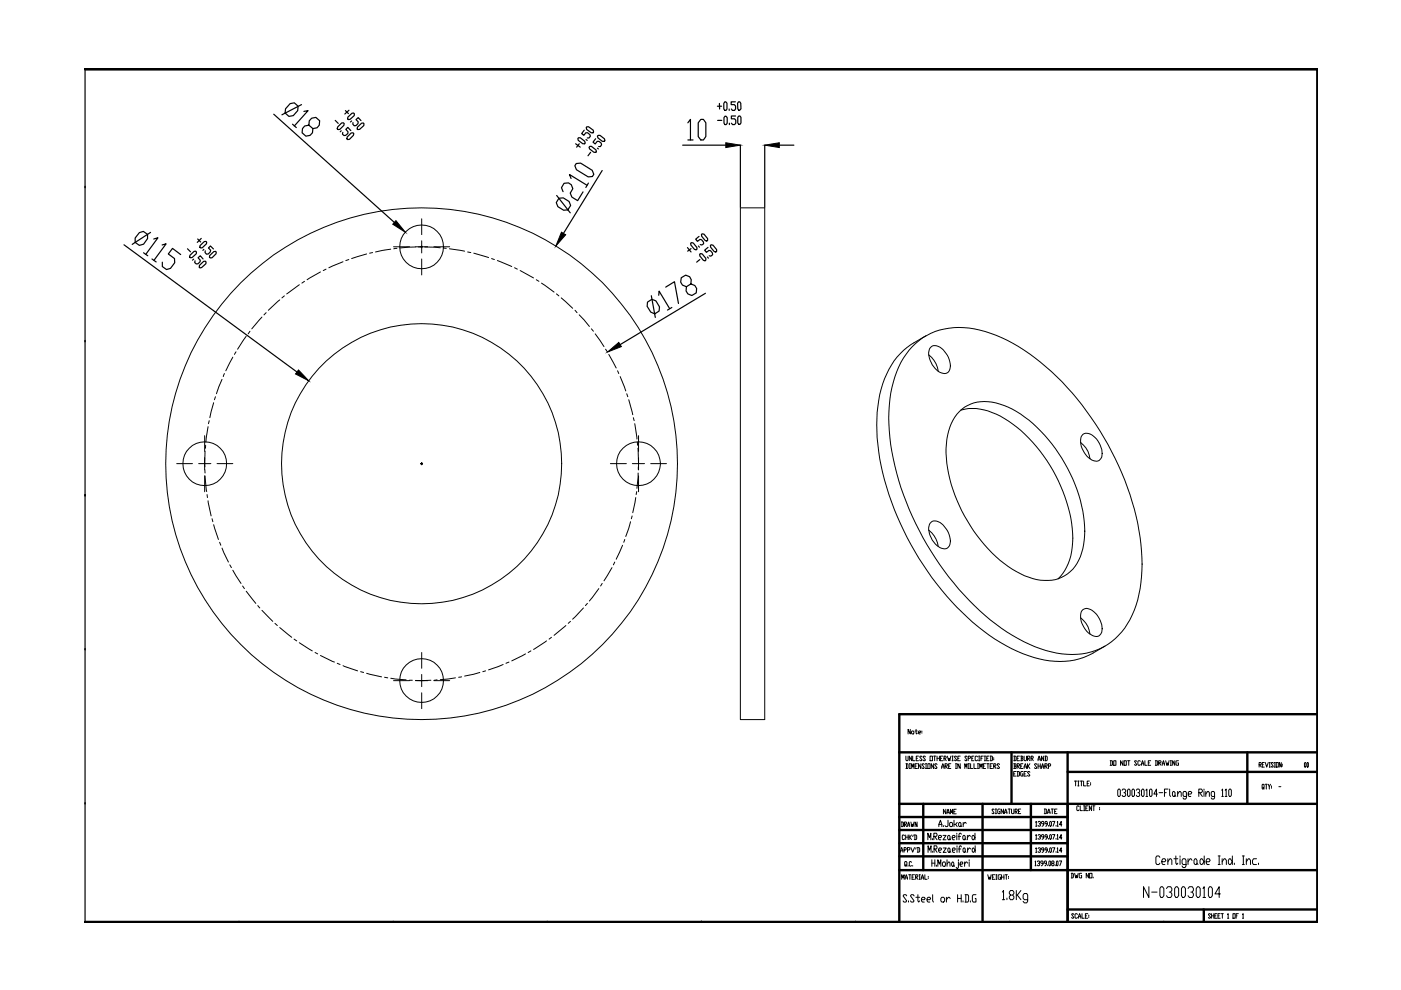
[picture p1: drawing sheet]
<svg xmlns="http://www.w3.org/2000/svg" width="297mm" height="210mm" viewBox="0 0 297 210" stroke-linecap="round" stroke-linejoin="round" font-family="sans-serif">
<!-- layer: 0 -->
<g fill="none" stroke="#000" stroke-width=".21">
<path d="M64.6 59.6l-.6 .4M67.9 57.7l-2.8 1.6M69.1 57.1l-.6 .3M72.7 55.5l-3 1.3M74 55l-.7 .2M77.7 53.8l-3.2 1M79 53.6l-.6 .1M82.8 52.8l-3.2 .6M83.4 52.3h3.4M84.2 52.7h-.7M88.1 52.4l-3.3 .2M88.1 52.3h2.6"/>
<path d="M89.4 52.3l-.7 .1M89.4 46.4v3.3M89.4 51.1v2.5M89.4 54.9v3.4M90 52.4l3.3 .1M92 52.3h3.3M94 52.6l.6 .1M95.3 52.7l3.2 .6M99.1 53.4l.7 .2M100.5 53.7l3.1 .9M104.2 54.8l.6 .2M105.5 55.2l3 1.3"/>
<path d="M109.1 56.8l.6 .3M110.3 57.4l2.8 1.5M113.7 59.3l.6 .3M157 44.1h5.1v108.5h-5.1zM47.6 79.2l-.3 .6M49.4 75.7l-1.5 2.9M50 74.6l-.3 .5M52.2 71.3l-1.8 2.7M53 70.2l-.4 .6M55.5 67.2l-2.1 2.5M56.4 66.3l-.4 .5M59.3 63.6l-2.4 2.2"/>
<path d="M60.3 62.7l-.5 .5M63.5 60.4l-2.7 1.9M114.8 60l2.7 1.9M118 62.3l.5 .4M119 63.2l2.4 2.2M121.9 65.8l.4 .5M122.8 66.8l2.2 2.4M125.4 69.7l.4 .5M126.2 70.8l1.9 2.7M128.4 74l.4 .6M129.1 75.1l1.5 2.9M130.9 78.6l.3 .6"/>
<path d="M131.5 79.8l1.2 3.1M193.4 73.5a14 14 0 0 1 13.1-3.8 34.5 34.5 0 0 1 16.4 9.1 62.2 62.2 0 0 1 18.8 35.1 31.6 31.6 0 0 1-1.2 15.5 13.9 13.9 0 0 1-16.5 9.1 35.5 35.5 0 0 1-17.5-10.1 61.2 61.2 0 0 1-17.9-37 25.9 25.9 0 0 1 3-15.5zM196.3 71.2a17.5 17.5 0 0 0-6.7 5.3 23.8 23.8 0 0 0-3.7 15 56.8 56.8 0 0 0 9.8 28.3 52.7 52.7 0 0 0 17.6 17.1 22 22 0 0 0 14.5 3.1l2.8-1 3.7-2M196.9 75.2a5.2 5.2 0 0 1 2 3.5M197.2 73.7a1.64 1.64 0 0 1 2.4 .2 4.5 4.5 0 0 1 1.7 4.7 1.52 1.52 0 0 1-2.4 .1 4.7 4.7 0 0 1-1.8-4.7zM37.5 98.3h3.3M42.1 98.3h2.6M43.4 97l.1 3.3M43.4 92.4v3.3M43.5 95.7l-.1 3.3M43.6 94.4v.6M44.1 90.5l-.5 3.2"/>
<path d="M44.4 89.2l-.2 .6M45.3 85.4l-.8 3.2M45.7 84.1l-.2 .7M46 98.3h3.4M47.1 80.4l-1.2 3.1M129.4 98.3h3.4M132.9 83.5l.2 .6M133.3 84.8l.9 3.1M134.1 98.3h2.6M134.3 88.6l.2 .6M134.6 89.8l.4 3.3M135.1 93.7l.1 .7"/>
<path d="M135.3 95l.1 3.3M135.3 99v.6M135.4 92.4v3.3M135.4 97v2.6M138 98.3h3.3M203.4 87.2a8.1 8.1 0 0 1 8.6-1.5 24.2 24.2 0 0 1 11.8 9.4 29.8 29.8 0 0 1 6.1 19.5 9.5 9.5 0 0 1-4.1 7.4 9.3 9.3 0 0 1-8.5 .1 29.8 29.8 0 0 1-13.9-14.9 25.2 25.2 0 0 1-2.5-14.9l.8-2.5 .7-1.4zM203.7 87a11.5 11.5 0 0 1 9.2 1.7 32.6 32.6 0 0 1 13.6 18.9 18.6 18.6 0 0 1 0 11.9l-1.2 2.1-1 1.1M229.1 93.8a5 5 0 0 1 2 3.5M229.6 92.1a2.06 2.06 0 0 1 2.6 .7 4.4 4.4 0 0 1 1.2 4.4 1.43 1.43 0 0 1-2.3 .1 4.3 4.3 0 0 1-1.7-5zM43.4 100.9v3.4M43.5 100.9l.3 3.3M43.9 104.9l.1 .6"/>
<path d="M44.1 106.2l.6 3.2M45 110l.1 .6M45.3 111.3l1 3.1M46.6 115l.2 .6M47.1 116.2l1.3 3M48.7 119.8l.4 .6M130.3 119.2l-.3 .6M132 115.6l-1.4 3M132.5 114.4l-.3 .6M133.7 110.6l-1 3.1M134 109.4l-.1 .6M134.8 105.5l-.6 3.2"/>
<path d="M135 104.2l-.1 .7M135.3 100.3l-.3 3.2M135.4 100.9v3.4M196.9 112.4a5.2 5.2 0 0 1 2 3.5M197.2 110.9a1.64 1.64 0 0 1 2.4 .1 4.5 4.5 0 0 1 1.7 4.8 1.48 1.48 0 0 1-2.4 .1 4.6 4.6 0 0 1-1.8-4.7zM49.4 120.9l1.7 2.8M51.4 124.2l.4 .6M52.2 125.3l2 2.6M54.7 128.4l.4 .5M55.5 129.4l2.3 2.3M58.3 132.2l.5 .4M59.3 133.1l2.5 2"/>
<path d="M62.4 135.5l.5 .4M63.5 136.3l2.7 1.7M66.8 138.3l.6 .3M67.9 139l3 1.4M89.4 138.3v3.4M111.4 138.6l-2.9 1.5M112.6 138l-.6 .3M115.9 135.9l-2.8 1.8M116.9 135.1l-.5 .4M120 132.6l-2.5 2.1M120.9 131.7l-.4 .5M123.7 128.9l-2.3 2.4"/>
<path d="M124.5 127.9l-.4 .5M127 124.8l-2 2.6M127.7 123.7l-.4 .5M129.8 120.4l-1.7 2.7M229.1 131a5 5 0 0 1 2 3.5M229.4 129.5a1.6 1.6 0 0 1 2.4 .1 4.5 4.5 0 0 1 1.6 4.8 1.43 1.43 0 0 1-2.3 .1 4.3 4.3 0 0 1-1.7-5zM71.5 140.6l.6 .3M72.7 141.1l3.1 1.1M76.5 142.4l.6 .2M77.7 142.7l3.2 .8M81.5 143.6l.7 .1M82.8 143.8l3.3 .3"/>
<path d="M83.4 144.3h3.4M86.8 144.2h.6M88.1 144.3h2.6M89.4 143v2.6M89.4 146.9v3.3M91.4 144.2l-3.3 .1M92 144.3h3.3M92.7 144.1l-.7 .1M96.6 143.7l-3.3 .4M97.9 143.5l-.7 .1M101.7 142.6l-3.2 .7M103 142.2l-.6 .2"/>
<path d="M106.7 140.9l-3.1 1.1M107.9 140.4l-.6 .2M193 154.6v1l-.5-1v1M193.4 155l.4 .2-.2 .4-.3-.2zM194 155h.5M194.2 154.6v.8l.2 .2 .1-.2M194.7 155.3h.4v-.3l-.4 .2 .2 .4h.2M195.5 155v.2M195.5 155.3v.1M191.1 174.3h.3l.2 .2v.6l-.2 .2h-.3M191.2 174.3v1M191.8 174.8h.3l.1-.2-.1-.3h-.3v1"/>
<path d="M191.8 177.2l-.2-.2h-.2l-.1 .2 .1 .8 .4-.2M191.9 174.8l.3 .5M192 177v1M192 177.5h.5M192.1 160.3l.1 1 .3-.2v-.8M192.1 161.9h.3l.1 .2v.7l-.1 .1h-.3M192.2 161.9v1M192.4 175.3l.3-1 .2 1M192.4 174.9h.5M192.5 177v1M192.7 177v1M192.8 161.9h.2"/>
<path d="M192.8 162.9h.2M192.9 177.5l.4 .5M192.9 161.9v1M193.1 174.3l.2 1 .2-.5v.5l.3-1M193.1 179.7l.4 1 .4-1M193.3 177l-.6 .5M193.3 160.3v1l-.5-1v1M193.3 162.9v-1l.2 .7 .3-.7v1M193.5 160.3v1h.5M193.6 177l-.1 .4M193.8 177h.4l.2 .2v.6l-.2 .2h-.4M194 177v1"/>
<path d="M194 162.4h.3M194.2 179.7l-.1 .3M194.3 160.8h.2M194.4 174.3v1l-.4-1v1M194.5 179.7h.4l.1 .2v.6l-.1 .2h-.4M194.5 161.9h-.5v1h.5M194.6 179.7v1M194.7 160.3h-.4v1h.4M195.2 161.9v1l-.5-1v1M195.5 160.5l-.1-.2-.4 .2 .5 .6-.1 .2-.4-.2M196 162.1l-.2-.2-.3 .2 .5 .7-.2 .1-.3-.1M196.2 160.5l-.1-.2-.4 .2 .5 .6-.1 .2-.4-.2"/>
<path d="M196.2 161.9h.3M196.2 162.9h.3M196.3 161.9v1M196.7 161.9h.5v1h-.5zM196.7 178.1v-1.4l.4 .9 .3-.9v1.4M197.2 160.3h.5v1h-.5zM197.7 177.8v.3M198 161.9v1l-.6-1v1M198 160.3h.4M198 177.3h.5l.2-.2-.2-.4h-.5v1.4M198.2 160.3v1M198.2 177.3l.5 .8"/>
<path d="M198.7 162.1l-.2-.2-.3 .2 .5 .7-.2 .1-.3-.1M198.7 160.8h.5M198.7 160.3v1M199 177.6h.5l.1-.3-.1-.2h-.4l-.1 .2v.5l.1 .3h.4M199.1 175.3v-.5l.3-.9 .3 1.4M199.1 174.8h.6M199.2 160.3v1M199.4 160.8h.2M199.6 162.9l.3-1 .3 1M199.6 162.6h.6M199.9 160.3h-.5v1h.5M199.9 177.1h.7l-.7 1h.7"/>
<path d="M200 179.8h.6l-.6 .9h.6M200 175v.3M200.2 160.8l.4-.1-.1-.4h-.3v1M200.3 160.8l.3 .5M200.4 162.4h.3l.2-.1-.2-.4h-.3v1M200.5 162.4l.4 .5M200.5 171.6v1l-.5-1v1M200.8 172.6l.2-1 .3 1M200.8 172.3h.5M200.9 160.3l.2 1 .2-.5 .1 .5 .2-1M201 173.9v1.1l-.2 .3h-.3l-.1-.3M201.1 177.1l.3 .2v.5l-.1 .3-.4-.3v-.5z"/>
<path d="M201.1 179.8l.3 .2v.5l-.1 .2-.3-.2v-.5zM201.1 162.4h.3M201.4 177.8l.1 .3M201.5 174.4h.3l.2 .2v.4l-.2 .3h-.3l-.2-.3zM201.5 172.6v-1l.3 .7 .2-.7v1M201.6 161.9h-.5v1h.5M201.8 161.3h.3M201.8 160.3h.3M201.9 177.6h.5l.1-.3-.1-.2h-.3l-.2 .2v.5l.2 .3h.3M202 160.3v1M202.2 172.1h.3M202.3 173.9v1.4"/>
<path d="M202.6 161.9h.2M202.6 162.9h.2M202.6 174.8l.3 .5M202.7 161.9v1M202.7 171.6h-.5v1h.5M202.8 160.5l-.1-.2-.3 .2 .4 .6-.1 .2-.3-.2M202.9 176.7v.2M202.9 177.1v1M202.9 179.3v.3M202.9 179.8v.9M202.9 174.4l-.3 .4h-.3M203.1 160.8h.2"/>
<path d="M203.2 177.3h.5M203.4 174.4l.4 .2v.4l-.2 .3-.4-.3v-.4zM203.6 160.3h-.5v1h.5M203.6 161.9v1l-.5-1v1M203.8 175l.1 .3M203.8 176.9l-.1-.2-.4 .2v1.2M203.8 179.6l-.1-.3-.3 .3v1.1M204.2 174.4v.9M204.3 177.1l.3 .2v.5l-.1 .3-.4-.3v-.5zM204.3 179.8l.3 .2-.1 .7-.3-.2v-.5zM204.6 162.9v-1l.2 .7 .2-.7v1M204.6 177.8l.2 .3"/>
<path d="M204.9 174.6l-.3-.2-.4 .4M205 160.5l-.1-.2-.3 .2 .4 .6-.1 .2-.3-.2M205.1 177.1v1M205.1 179.8v.9M205.3 160.8l.5-.1-.1-.4h-.4v1M205.3 161.9h.2M205.3 162.9h.2M205.4 161.9v1M205.7 177.3l-.3-.2-.3 .5M205.8 161.9v1h.4M206 160.8h.2M206.2 177.1h.2l.3 .5-.3 .5-.3-.3v-.5z"/>
<path d="M206.3 179.8l.5 .5-.4 .4-.3-.2v-.5zM206.5 160.3h-.5v1h.5M206.5 161.9v1h.5M206.7 176.7v1.4M206.8 179.3v1.4M207.3 160.5l-.2-.2-.3 .2 .1 .8 .4-.2M207.3 161.9h.2M207.3 162.9h.2M207.3 161.9v1M207.5 161.3h.2M207.5 160.3h.2M207.6 160.3v1"/>
<path d="M207.7 162.9v-1l.3 .7 .2-.7v1M208 160.8h.2M208.5 160.3h-.5v1M208.5 162.4h.2M208.7 161.3h.3M208.7 160.3h.3M208.8 160.3v1M209 161.9h-.5v1h.5M209.2 160.8h.3M209.2 161.9h.5M209.5 161.9v1M209.7 160.3h-.5v1h.5"/>
<path d="M209.9 160.3h.4l.1 .2v.6l-.1 .2h-.4M209.9 162.4h.3M210.1 160.3v1M210.4 161.9h-.5v1h.5M210.7 162.4h.3l.2-.1-.2-.4h-.3v1M210.7 160.7v.1M210.7 161v.1M210.8 171.7l-.1-.2-.4 .2 .5 .7-.1 .1-.4-.1M210.8 162.4l.4 .5M211 172.5h.3M211 171.5h.3M211.2 171.5v1"/>
<path d="M211.9 162.1l-.1-.2-.4 .2 .5 .7-.1 .1-.4-.1M212 171.5h-.3l-.2 .2 .2 .8h.3v-.5h-.1M212.8 171.5v1l-.5-1v1M213 172.5l.2-1 .3 1M213 172.2h.5M213.7 171.5h.5M214 171.5v1M214.5 171.5v.9l.1 .1 .4-.1v-.9M214.9 160.3h.4l.1 .2v.6l-.1 .2h-.4M214.9 161.9h.4l.1 .2-.1 .3M214.9 164.1h.3M215.1 162.4h.2l.1 .4-.1 .1h-.4"/>
<path d="M215.1 160.3v1M215.1 161.9v1M215.2 172h.4l.1-.1-.1-.4h-.4v1M215.3 172l.4 .5M215.4 163.6h-.5v.9h.5M215.6 162.4h.4l.2-.1-.2-.4h-.4v1M215.6 163.6h.4l.2 .1v.7l-.2 .1h-.4M215.6 160.8h.3M215.8 162.4l.4 .5M215.8 163.6v.9M215.9 172h.3M216.2 160.3h-.6v1h.6"/>
<path d="M216.4 160.3h.3l.2 .2-.2 .3M216.4 171.5h-.5v1h.5M216.4 162.4h.2M216.5 160.8h.2l.2 .3-.2 .2h-.3M216.5 160.3v1M216.9 161.9h-.5v1h.5M216.9 163.6h-.4l-.1 .1 .1 .8h.4v-.4h-.2M217.1 160.3l.2 1 .3-.2v-.8M217.1 162.9l.3-1 .2 1M217.1 162.6h.5M217.1 164.1h.3M217.6 163.6h-.5v.9h.5"/>
<path d="M217.8 160.8l.6-.1-.2-.4h-.4v1M217.8 161.9v1M218 160.8l.4 .5M218 162.4l.4 .5M218.4 161.9l-.6 .5M218.4 163.7l-.4-.1-.2 .1 .6 .7-.2 .1-.4-.1M218.6 160.8l.5-.1-.2-.4h-.3v1M218.7 160.8l.4 .5M219.6 174.3l.1-.1v1M219.6 177.1l.1-.1v.9M219.6 179.9l.1-.2v1M219.6 175.2h.2"/>
<path d="M219.6 177.9h.2M219.8 162.1l-.1-.2-.4 .2 .5 .7-.1 .1-.4-.1M220.1 161.3l.2-1 .3 1M220.1 174.3l.4-.1 .1 .3-.3 .2M220.1 177.1l.4-.1 .1 .3-.3 .2M220.1 179.9l.4-.2 .1 .3-.3 .2M220.1 162.4h.5M220.1 161h.5M220.1 161.9v1M220.5 174.7l.1 .1-.1 .4-.4-.2M220.5 177.5l.1 .1-.1 .3-.4-.1M220.6 161.9v1"/>
<path d="M220.8 162.9l.3-1 .2 1M220.8 162.6h.5M221.3 160.3v1l-.5-1v1M221.3 174.7h-.4l-.1-.2 .1-.3 .4 .1v.5l-.4 .4M221.3 177.5h-.4l-.1-.2 .1-.3 .4 .1v.5l-.4 .3M221.4 171.5h.4l.1 .2v.7l-.5 .1M221.5 160.3h.4l.1 .2v.6l-.1 .2h-.4M221.5 162.4h.4l.1-.1-.1-.4h-.4v1M221.5 171.5v1M221.7 160.3v1M221.7 162.4l.3 .5M222 174.7h-.3l-.1-.2 .1-.3 .3 .1v.5l-.3 .4"/>
<path d="M222 177.5h-.3l-.1-.2 .1-.3 .3 .1v.5l-.3 .3M222.1 172.5l.3-1 .2 1M222.1 172.2h.5M222.3 162.4h.3l.2-.1-.2-.4h-.3v1M222.3 175v.2M222.3 177.8v.1M222.7 174.2l.2 .1-.1 .9-.3-.2zM222.7 177l.2 .1-.1 .8-.3-.1zM222.7 179.7l.2 .2-.1 .8-.3-.1zM222.9 171.5h.5M223.1 171.5v1M223.1 174.2h.5l-.3 1"/>
<path d="M223.1 177h.5l-.3 .9M223.1 179.7h.5l-.3 1M223.6 172h.3M223.9 175v.2M223.9 177.8v.1M224.1 171.5h-.5v1h.5M224.2 174.3v-.1v1M224.2 177.1v-.1v.9M224.2 179.9v-.2v1M224.2 175.2h.2M224.2 177.9h.2M225.1 174.8h-.5l.4-.6v1"/>
<path d="M225.1 177.6h-.5l.4-.6v.9M227.8 165.6h.5M228 165.6v1M228.5 165.6h.3M228.5 166.6h.3M228.6 165.6v1M228.8 171l-.2-.1-.3 .1v.7l.1 .2 .4-.2M229 170.9v1h.5M229 165.6h.5M229.3 165.6v1M229.7 165.6v1h.6M229.7 170.9h.3"/>
<path d="M229.7 171.9h.3M229.9 170.9v1M230.2 171.4h.3M230.5 166.1h.3M230.7 170.9h-.5v1h.5M231 165.6h-.5v1h.5M231.2 165.9v.2M231.2 166.3v.2M231.4 170.9v1l-.4-1v1M231.7 170.9h.5M231.9 170.9v1M233.1 171.2v.2"/>
<path d="M233.1 171.5v.2M235.4 161.3l.5 .1v.7l-.1 .2h-.4M235.5 161.3v1M236.1 161.3h.5v1h-.5zM237.2 167.3h.2l.1 .3v1l-.1 .3h-.2l-.2-.3v-1zM237.9 167.6l.2-.3h.4l.2 .3v.2l-.4 .3M238.1 161.3v1l-.5-1v1M238.3 161.3h.5v1h-.5zM238.5 168.1l.2 .3-.2 .5h-.4l-.2-.3M239.1 161.3h.5M239.2 167.3l.4 .3v1l-.2 .3-.3-.3v-1zM239.3 161.3v1"/>
<path d="M240.2 167.3l.3 .3v1l-.2 .3-.3-.3v-1zM240.9 167.6l.2-.3h.4l.1 .5-.1 .3h-.2M241 161.4l-.1-.1-.4 .1 .5 .7-.1 .2-.4-.2M241.5 168.1l.1 .3-.1 .5h-.4l-.2-.3M241.8 161.4l-.2-.1-.3 .1 .1 .9 .4-.2M242 162.3l.2-1 .3 1M242 161.9h.5M242.2 167.3l.4 .3v1l-.2 .3-.4-.3v-1zM242.7 161.3v1h.5M243 167.6l.2-.3v1.6M243 168.9h.3M243.5 161.8h.2"/>
<path d="M243.9 167.3h.2l.2 .3v1l-.2 .3h-.2l-.2-.3v-1zM244 161.3h-.5v1h.5M244.9 161.3l.5 .1v.7l-.1 .2h-.4M245.1 161.3v1M245.4 168.4h-.8l.6-1.1v1.6M245.7 161.8h.3l.2-.4-.5-.1v1M245.7 168.1h.8M245.8 161.8l.4 .5M246.4 162.3l.3-1 .2 1M246.4 161.9h.5M246.9 168.1h.4M247.1 161.3l.3 1 .1-.5 .2 .5 .2-1"/>
<path d="M247.7 167.3h-.8v1.6M248 167.3v1.3l.2 .3M248.1 161.3h.3M248.1 162.3h.3M248.2 161.3v1M248.8 167.8l.3 .3v.5l-.2 .3-.3-.3v-.5zM249.1 161.3v1l-.5-1v1M249.1 168.6l.2 .3M249.7 168.4l.4-.6h.1l.2 .3v.8M249.7 167.8v1.1M249.9 161.3l-.6 .1 .2 .9h.4v-.5h-.2M251.5 168.9h-.5l-.2-.3v-.5l.2-.3h.4l.1 .3v1.1l-.1 .2h-.4l-.2-.2"/>
<path d="M251.9 168.4h.6l.2-.3-.2-.3h-.4l-.2 .3v.5l.2 .3h.4M254.2 168.1h.5l.2-.3-.2-.5h-.5v1.6M254.3 168.1l.6 .8M255.3 167.3v.3M255.3 167.8v1.1M255.7 168.4l.3-.6h.2l.2 .3v.8M255.7 167.8v1.1M257.5 168.9h-.5l-.2-.3v-.5l.2-.3h.3l.2 .3v1.1l-.2 .2h-.3l-.2-.2M259 167.6l.2-.3v1.6M259 168.9h.4M259.8 167.6l.2-.3v1.6M259.8 168.9h.3"/>
<path d="M260.7 167.3h.2l.2 .3v1l-.2 .3h-.2l-.2-.3v-1zM267 162.1l.4-.1-.1-.3h-.3v.9M267.1 162.1l.3 .5M267.6 162.1h.2M267.8 167l.1 .1-.2 .2-.1-.8 .1-.2h.2l.1 1M268.1 161.7h-.5v.9h.5M268.2 166.3h.5M268.3 161.7l.3 .9 .3-.9M268.5 166.3v1M268.9 166.3l.2 1M269.1 162.6h.2M269.1 161.7h.2"/>
<path d="M269.2 161.7v.9M269.4 166.3l-.3 .5M269.6 166.6v.2M269.6 167v.1M270 161.8l-.1-.1h-.3l-.1 .1 .5 .7-.1 .1h-.3l-.1-.1M270.2 162.6h.2M270.2 161.7h.2M270.3 161.7v.9M270.6 161.7h.4v.9h-.4zM271.1 166.8h.5M271.7 161.7v.9l-.5-.9v.9M271.9 162v.1"/>
<path d="M271.9 162.3v.2M276.7 161.7l.2 .1-.1 .8-.2-.1zM277.2 161.7l.2 .1-.1 .8-.2-.1zM190.9 180.7l.3-1 .2 1M190.9 180.4h.5M191.2 186.4v-.9l.2 .6 .3-.6v.9M191.7 180.2h.3l.2-.2-.2-.3h-.3v1M191.9 186.4l.3-.9 .2 .9M191.9 186.1h.5M192 183.3l.2 .2-.3 .1v-.9l.4 .1-.1 .7 .1 .1M192.2 189.9l-.1-.2h-.5l-.1 .2 .7 1.1-.1 .3h-.5l-.1-.3M192.4 180.2h.4l.1-.2-.1-.3h-.4v1"/>
<path d="M192.5 183.5v.1M192.6 191v.3M192.7 185.5h.4M192.9 185.5v.9M193.3 182.8l-.2-.1-.3 .1v.7l.1 .1 .4-.1M193.4 186h.2M193.5 183.5v.1M193.8 189.9l-.2-.2h-.4l-.2 .2 .8 1.1-.2 .3h-.4l-.2-.3M193.9 185.5h-.5v.9h.5M194.1 186h.4l.1-.2-.1-.3h-.4v.9M194.2 190.2h.8M194.2 186l.4 .4"/>
<path d="M194.6 189.7v1.3l.2 .3 .2-.3M194.9 185.5h.2M194.9 186.4h.2M195 185.5v.9M195.3 186.4l.3-.9 .2 .9M195.3 186.1h.5M195.4 190.8h.6l.2-.3-.2-.3h-.4l-.2 .3v.5l.2 .3h.4M196.1 185.5v.9h.5M196.6 190.8h.5l.2-.3-.2-.3h-.3l-.2 .3v.5l.2 .3h.3M196.8 180.7v-1.4l.3 1 .3-1v1.4M196.8 185.8v.2M196.8 186.1v.2"/>
<path d="M197.6 182.3v1.4M197.6 183h.6M197.7 189.7v1.3l.2 .3M197.7 180.5v.2M198 180h.5l.2-.2-.2-.5h-.5v1.4M198.2 182.3v1.4M198.2 180l.5 .7M198.5 183.4v.3M198.8 183.7v-1.4l.4 .9 .3-.9v1.4M199 180.3h.5l.1-.3-.1-.2h-.3l-.2 .2v.5l.2 .2h.3M199.7 190.2h.4l.2 .3v.5l-.2 .3h-.4l-.2-.3v-.5zM200 182.8h.3l.1 .2-.1 .7h-.3l-.2-.3z"/>
<path d="M200.7 190.2v1.1M200.8 183.2l.5-.4 .1 .2v.7M200.8 182.3v1.4M201.4 180.5l.2 .2M201.5 190.5l-.2-.3h-.3l-.3 .6M201.9 180.3h.5l.2-.3-.2-.2h-.3l-.2 .2 .2 .7h.3M201.9 182.8l.3 .2-.1 .7-.3-.3zM202.2 183.4l.2 .3M203 189.7v1.6M203 190.5h.8M203.2 182.8v1.1l-.2 .3-.3-.3M203.2 180h.5"/>
<path d="M203.2 182.3v.2M203.5 183.2h.5l.2-.2-.2-.2h-.3l-.2 .2 .2 .7h.3M203.8 189.7v1.6M204.2 191v.3M204.5 182.8v.9M204.6 189.7h.6l.2 .2v1.1l-.2 .3h-.6M204.6 180.5l.2 .2M204.8 189.7v1.6M205.1 183l-.3-.2-.3 .4M205.5 182.3v.2M205.5 182.8v.9M205.7 191v.3"/>
<path d="M205.8 180l-.3-.2-.4 .5M206.9 189.7h-.6l-.1 .2v1.1l.1 .3h.6v-.8h-.1M209.4 185.5l.3 .9 .1-.4 .1 .4 .2-.9M210.4 186h.3M210.9 185.5h-.5v.9h.5M211.2 185.5h.2M211.2 186.4h.2M211.2 185.5v.9M212.1 185.5h-.3l-.2 .1 .2 .8h.3v-.4h-.1M212.3 186h.6M212.3 185.5v.9M212.5 189.1l.3-.3v2"/>
<path d="M212.5 190.8h.5M212.9 185.5v.9M213.1 185.5h.5M213.4 185.5v.9M213.5 190.4v.4M213.8 185.8v.2M213.8 186.1v.2M214.2 189.8l-.2-.4v-.3l.2-.3h.5l.3 .3v.3l-.3 .4h-.5l-.2 .3v.3l.2 .4h.5l.3-.4v-.3l-.3-.3M215.5 188.8v2M215.7 189.8l.8 1M216.5 188.8l-.8 1h-.2M217.9 190.8h-.7l-.3-.4v-.6l.3-.4h.5l.2 .4v1.3l-.2 .3h-.5l-.3-.3"/>
<path d="M219.5 182.7v-.2v1.1M219.5 183.6h.2M219.6 180.7h.2M219.9 182.7l.4-.2 .1 .4-.2 .1M220.3 183l.1 .2-.1 .4-.4-.2M220.5 180.2l.1 .2-.1 .3-.4-.1M221.1 183h-.3l-.2-.1 .2-.4 .3 .2v.5l-.3 .4M221.3 180.2h-.4l-.1-.2 .1-.3 .4 .2v.5l-.4 .3M221.9 183h-.4l-.1-.1 .1-.4h.3l.1 .2v.5l-.4 .4M222 180.2h-.3l-.1-.2 .1-.3 .3 .2v.5l-.3 .3M222.1 183.4v.2M222.3 180.6v.1"/>
<path d="M222.5 182.5l.3 .2-.2 .9-.2-.2zM223.1 183l-.1-.3 .4-.2 .1 .4-.5 .3 .1 .4 .4-.2-.1-.4M223.7 183.4v.2M223.9 180.6v.1M224.1 182.5l.2 .2-.1 .9-.2-.2zM224.2 180.7h.2M224.6 182.5h.5l-.4 1.1M225.1 180.4h-.5l.4-.7v1M227.1 185.2h.4l.1 .1v.7l-.1 .1h-.4M227.2 185.2v.9M227.7 193.9l-.2-.2-.3 .2 .5 .6-.2 .2-.3-.2M227.8 185.2l.3 .9 .1-.5 .1 .5 .3-.9"/>
<path d="M228.4 193.9l-.1-.2-.4 .2 .1 .8 .4-.2M228.6 194.7l.3-1 .3 1M228.6 194.4h.6M229.3 185.2h-.4l-.1 .1 .1 .8h.4v-.5h-.1M229.4 193.7v1h.5M230.1 194.2h.3M230.6 193.7h-.5v1h.5M230.8 185.2v.9l-.5-.9v.9M230.8 194v.2M230.8 194.4v.1M231 185.2h.5v.9h-.5zM231.8 186v.1"/>
<path d="M243.6 188v2.3l-1.2-2.3v2.3M244.2 189.1h1.1M245.9 181.8l-.2-.3h-.4l-.2 .3v1.2l.2 .3h.4l.2-.3M246.2 188h.3l.3 .4v1.5l-.3 .4h-.3l-.3-.4v-1.5zM246.3 182.7h.7l.2-.3-.2-.3h-.5l-.2 .3v.6l.2 .3h.5M247.3 188.4l.3-.4h.6l.3 .4v.4l-.3 .3h-.3M247.6 182.7l.4-.6h.2l.3 .3v.9M247.6 182.1v1.2M248.2 189.1l.3 .4v.4l-.3 .4h-.6l-.3-.4M248.9 182.1h.8M249.3 181.5v1.5l.2 .3 .2-.3M249.3 188h.3l.3 .4v1.5l-.3 .4h-.3l-.3-.4v-1.5z"/>
<path d="M250.2 181.5v.3M250.2 182.1v1.2M250.7 188h.3l.3 .4v1.5l-.3 .4h-.3l-.2-.4v-1.5zM251.5 183.3h-.7l-.2-.3v-.6l.2-.3h.4l.3 .3v1.2l-.3 .3h-.4l-.2-.3M251.9 188.4l.3-.4h.6l.2 .4v.4l-.2 .3h-.3M251.9 182.1v1.2M252.7 182.4l-.2-.3h-.2l-.4 .6M252.8 189.1l.2 .4v.4l-.2 .4h-.6l-.3-.4M253.4 182.1h.2l.2 .3v.6l-.2 .3h-.2l-.2-.3v-.6zM253.8 183l.2 .3M253.9 188h.3l.3 .4v1.5l-.3 .4h-.3l-.3-.4v-1.5zM254.6 182.1h.2l.5 .6-.5 .6h-.2l-.2-.3v-.6z"/>
<path d="M255.1 188.4l.2-.4v2.3M255.1 190.3h.5M255.3 181.5v1.8M255.7 182.7h.7l.2-.3-.2-.3h-.5l-.2 .3v.6l.2 .3h.5M256.5 188h.3l.2 .4v1.5l-.2 .4h-.3l-.3-.4v-1.5zM256.7 193.9l-.2-.2-.3 .2 .5 .6-.2 .2-.3-.2M256.9 194.2h.4M256.9 193.7v1M257.3 193.7v1M257.6 194.2h.2M258 193.7h-.4v1h.4M258.2 194.2h.3"/>
<path d="M258.3 181.5h.4M258.3 183.3h.4M258.5 181.5v1.8M258.7 193.7h-.5v1h.5M258.7 189.5h-1.1l.9-1.5v2.3M258.9 193.7h.5M259.1 182.7l.4-.6h.3l.2 .3v.9M259.1 182.1v1.2M259.2 193.7v1M260.3 193.9l.1-.2v1M260.3 194.7h.2M260.6 182.1h.3l.4 .6-.4 .6h-.3l-.2-.3v-.6z"/>
<path d="M261.3 181.5v1.8M261.4 193.7h.5v1h-.5zM261.7 183v.3M262.1 194.2h.2M262.6 193.7h-.5v1M263.4 181.5h.4M263.4 183.3h.4M263.4 193.9l.2-.2v1M263.4 194.7h.3M263.6 181.5v1.8M264.2 182.7l.5-.6h.2l.2 .3v.9M264.2 182.1v1.2"/>
<path d="M266.4 182.1h-.6l-.2 .3v.6l.2 .3h.6M266.8 183v.3"/>
<circle cx="89.4" cy="52.3" r="4.6"/>
<circle cx="43.4" cy="98.3" r="4.7"/>
<circle cx="89.4" cy="98.3" r="29.7"/>
<circle cx="89.4" cy="98.3" r="54.2"/>
<circle cx="135.4" cy="98.3" r="4.7"/>
<circle cx="89.4" cy="144.3" r="4.6"/>
</g>
<g fill="none" stroke="#000" stroke-width=".25">
<path d="M18 14.6v181M58 24.2l25.6 23M61.5 22l.9-.2 .8 .7-.1 1-.9 1-.9 .2-.8-.7v-.9zM62 26.3l.8 .8M63.9 22.2l-4.1 2.1M64.4 23.6l.9-.1-2.9 3.2M65.5 26.5l.1-.9 .5-.5 .9-.2 .8 .7-.1 .9-.5 .6-.9 .2-.8-.8-.9 .2-.5 .6v.9l.8 .7 .8-.2 .6-.5v-.9M71.1 25.5l.6 .7M71.6 26.9l.8-.8 .4-.1 .2 .2-.1 .4-.8 .8-.4 .1-.2-.2zM72.3 27.7l-.2 .2M73.2 23.5l.7 .6M73.7 24.8l.9-.8h.4l.1 .1v.4l-.9 .8-.4 .1z"/>
<path d="M74 23.4l-.9 .8M74.4 27.7l-.7-.7-.4 .4 .5 .5-.1 .4-.4 .4h-.4l-.3-.3 .1-.3M74.5 28.2h.3l.2 .1-.1 .4-.8 .8-.4 .1-.2-.2 .1-.4zM74.5 25.7l-.2 .2M75.8 27l.9-.9h.3l.2 .1-.1 .4-.9 .8-.3 .1zM76.5 25.6l-.6-.7-.4 .5 .4 .4v.4l-.4 .4-.4 .1-.3-.4v-.3M121.1 37.8l-.4-.8 3.8 2.3M122 30.5l1 .7M122.2 34.7l.9-.1 2.5 1.5 .3 .9-.3 .4-.9 .1-2.5-1.5-.3-.9zM122.6 29.2h.4l1 .7 .1 .4-.1 .2h-.4l-1-.7-.1-.4zM122.8 30.5l-.5 .7M123.9 27.6l-.6 .7 .5 .4 .4-.5h.4l.5 .3 .1 .4-.3 .4h-.4"/>
<path d="M124.2 29.6l.3 .2M124.4 26.9h.4l1 .7 .1 .4-.2 .2h-.4l-.9-.8-.1-.3zM124.8 38.8l-.6 1M125.1 31h.3l1 .8v.3l-.1 .2h-.4l-.9-.7-.1-.4zM125.2 32.3l-.5 .7M126.3 29.4l-.6 .7 .5 .4 .4-.5h.4l.5 .4 .1 .3-.3 .4h-.4M126.7 28.9l.1-.2h.4l.9 .7 .2 .4-.2 .2h-.4l-.9-.7zM126.7 31.4l.2 .2M127.7 36.2l-8.2 13.3M144.7 30.8h9.2M145.8 26l.6-.7v4.4M145.8 29.7h1.1"/>
<path d="M148.6 25.3h.5l.5 .7v3l-.5 .7h-.5l-.6-.7v-3zM152.1 22.5h.9M152.1 25.5h.9M152.5 21.9l.1 1.2M153.7 21.6h.2l.2 .3v1.2l-.2 .3h-.2l-.2-.3v-1.2zM153.7 24.6h.2l.3 .3v1.2l-.2 .3h-.3l-.2-.3v-1.2zM154.6 23.1v.3M154.6 26.1v.3M155.9 21.6h-.9v.6h.7l.3 .3v.6l-.3 .3h-.4l-.2-.3M156 24.6h-.9v.6h.6l.3 .3v.6l-.3 .3h-.4l-.2-.3M156.6 21.6h.2l.3 .3v1.2l-.3 .3h-.2l-.2-.3v-1.2zM156.6 24.6h.3l.2 .3v1.2l-.2 .3h-.2l-.3-.3v-1.2z"/>
<path d="M157 30.8v13.1M162.1 30.8v13.1M165.2 30.8h3.1M26.3 51.9l36.6 27M29.5 49.3l.9-.2 .9 .6v.9l-.9 1.2-.9 .2-.8-.6v-.9zM30.4 53.6l.9 .6M31.9 49.3l-3.9 2.5M32.2 54.9l.9 .6M32.6 50.7l.9-.3-2.6 3.5M34.4 51.9l.8-.2-2.6 3.5M38.3 54l-1.7-1.3-.9 1.1 1.3 1v.9l-.8 1.2-.9 .3-.9-.7v-.9M39.8 52.7l.6 .7"/>
<path d="M40.3 54.1l.8-.8h.4l.2 .1-.1 .4-.9 .8-.4 .1zM41.1 54.9l-.3 .3M41.9 50.7l.6 .6M42.3 56.3l.9-.9h.3l.2 .1-.1 .4-.8 .8-.4 .1zM42.4 52.1l.9-.9h.4l.1 .2v.3l-.9 .8-.4 .1-.1-.2zM42.7 50.5l-.9 .9M43.1 54.9l-.6-.7-.5 .5 .5 .5-.1 .3-.4 .4-.4 .1-.3-.3 .1-.4M43.2 52.9l-.2 .2M44.5 54.2l.8-.9h.4l.1 .2v.3l-.8 .9h-.4l-.2-.2zM45.3 52.8l-.7-.6-.4 .4 .5 .4-.1 .4-.4 .4-.4 .1-.3-.3v-.4M89.2 52.3h.4M89.4 52.2v.3"/>
<path d="M118 41.4l2.9 3.7M118.5 42h.9l1.3 .7 .3 .9-.6 .9-.9 .1-1.2-.8-.4-.8zM119.4 40.6l-.4-.8 .6-.9 .9-.1 .6 .4 .4 .8-.6 .9 .3 .9 1.3 .7 1.1-1.8M145.8 52.5l.7 .9M146.4 51.6l.2-.2 .4 .1 .7 1 .1 .3-.2 .2-.4-.1-.7-1zM146.5 52.7l-.7 .6M148.1 52.2l.2 .2M148.2 50.1l-.7 .6 .4 .5 .5-.4h.4l.3 .5 .1 .4-.4 .2h-.3M148.3 53.9l.2-.1h.4l.7 1v.4l-.1 .1-.4-.1-.7-.9zM148.4 55l-.7 .6M148.7 49.7l.2-.1 .4 .1 .7 .9v.4l-.1 .1-.4-.1-.7-.9zM150 54.5l.2 .2"/>
<path d="M150.1 52.5l-.7 .5 .4 .5 .5-.4 .4 .1 .3 .4 .1 .4-.4 .3-.3-.1M150.6 52l.2-.1 .4 .1 .7 .9v.4l-.1 .1-.4-.1-.7-.9zM137.3 64.1l.9-.6 .9 .3 .7 1.3-.1 .9-.9 .5-.8-.3-.8-1.3zM138.1 62.7l.8 4.6M139.7 62.6v-.9l2.3 3.7M141.1 60.9l1.9-1.2 .8 4.6M142.5 65.2l-1 .5M146.5 60.2l.8 .3 .4 .7-.1 .9-.9 .6-.9-.4-.3-.6v-.9l1-.6 .1-.9-.4-.6-.8-.4-1 .6-.1 .9 .4 .7 .8 .3M149.6 62.2l-18.1 10.9M89.2 98.3h.4M89.4 98.1v.4"/>
</g>
<path d="M153.9 30.3l3.1 .5-3.1 .5zM162.1 30.8l3.1-.5v1zM83.9 46.8l2 2.4-2.6-1.7zM119 49.2l.9 .6-2 2.4zM63.3 78.4l2.1 2.3-2.7-1.4zM128.8 74.6l2.4-2 .5 .9z" fill="#000" stroke="#000" stroke-width=".21"/>
<g fill="none" stroke="#000" stroke-width=".51">
<path d="M190.7 159.5h88.7M214.5 159.5v10.9M226.4 159.5v36.1M264.5 159.5v10.9M279.4 151.4h-88.7v44.1M190.7 170.4h88.7M190.7 178.8h35.7M190.7 176h35.7M190.7 173.2h35.7M195.7 170.4v14.1M208.3 170.4v25.1M218.6 170.4v14.1"/>
<path d="M226.4 163.7h53M190.7 184.5h88.7M190.7 181.6h35.7M226.4 192.8h53M255.2 192.8v2.8"/>
</g>
<path d="M18 14.6h261.4v181h-261.4" fill="none" stroke="#000" stroke-width=".72"/>
<g fill="#000">
<circle cx="50.7" cy="14.6" r=".17"/>
<circle cx="83.4" cy="14.6" r=".17"/>
<circle cx="116" cy="14.6" r=".17"/>
<circle cx="148.7" cy="14.6" r=".17"/>
<circle cx="181.4" cy="14.6" r=".17"/>
<circle cx="214.1" cy="14.6" r=".17"/>
<circle cx="246.8" cy="14.6" r=".17"/>
<circle cx="18" cy="39.8" r=".17"/>
<circle cx="279.4" cy="39.8" r=".17"/>
<circle cx="18" cy="72.4" r=".17"/>
<circle cx="279.4" cy="72.4" r=".17"/>
<circle cx="18" cy="105.1" r=".17"/>
<circle cx="279.4" cy="105.1" r=".17"/>
<circle cx="18" cy="137.8" r=".17"/>
<circle cx="279.4" cy="137.8" r=".17"/>
<circle cx="18" cy="170.4" r=".17"/>
<circle cx="279.4" cy="170.4" r=".17"/>
<circle cx="50.7" cy="195.6" r=".17"/>
<circle cx="83.4" cy="195.6" r=".17"/>
<circle cx="116" cy="195.6" r=".17"/>
<circle cx="148.7" cy="195.6" r=".17"/>
<circle cx="181.4" cy="195.6" r=".17"/>
<circle cx="214.1" cy="195.6" r=".17"/>
<circle cx="246.8" cy="195.6" r=".17"/>
</g>
</svg>
